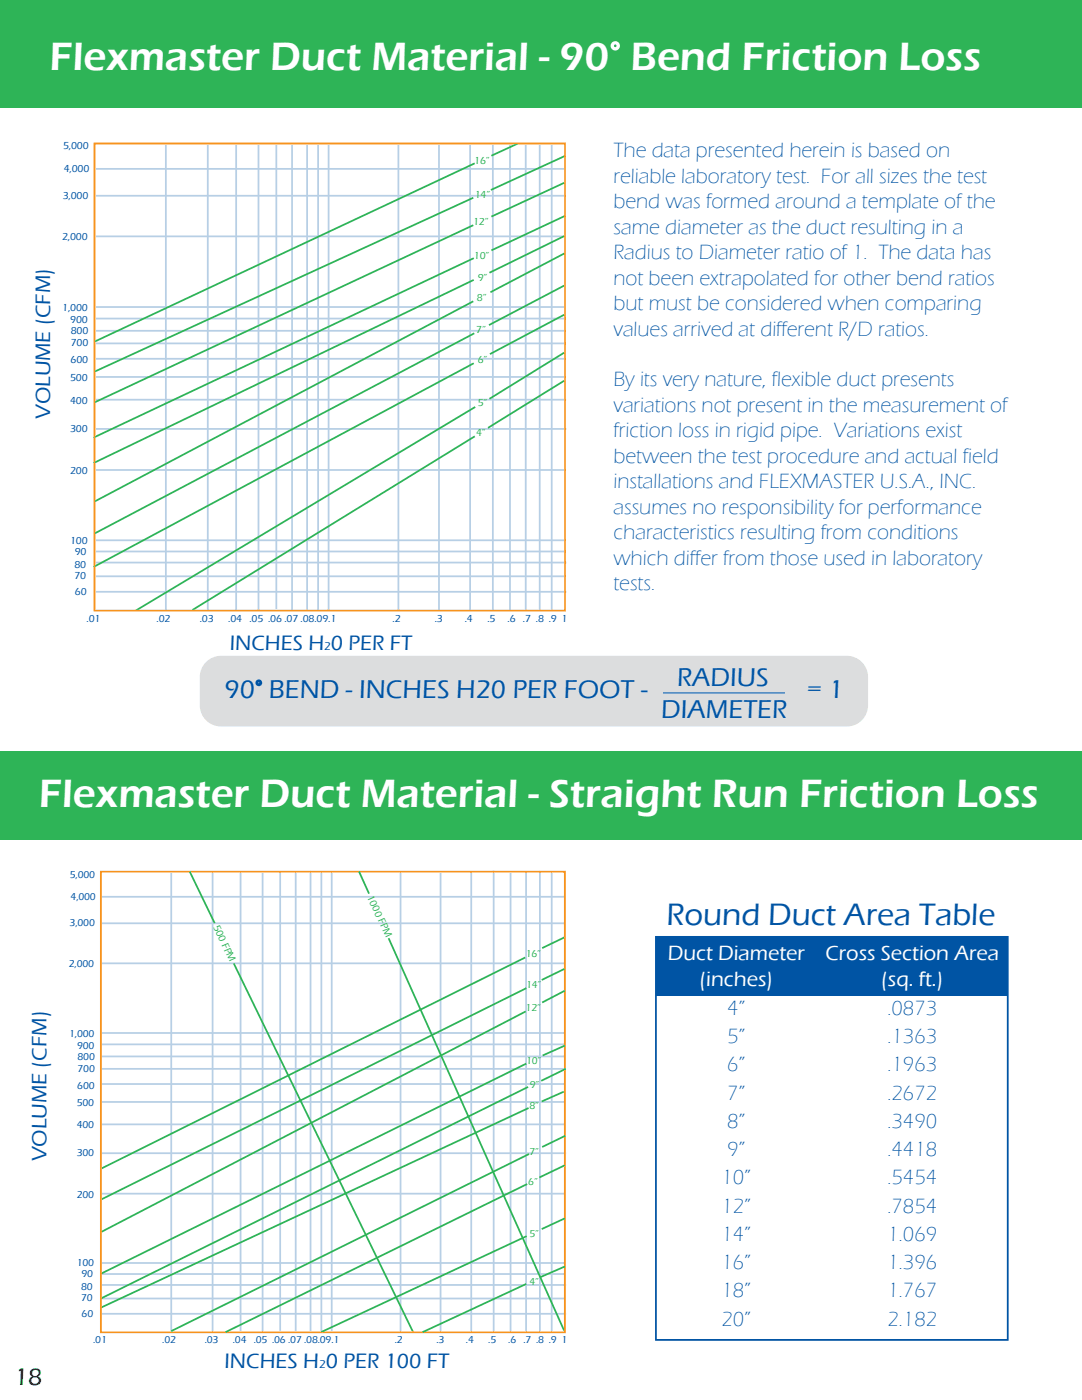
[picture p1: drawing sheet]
<svg xmlns="http://www.w3.org/2000/svg" width="216mm" height="279mm" viewBox="0 0 216 279" stroke-linecap="round" stroke-linejoin="round" font-family="sans-serif">
<defs><g id="words">
<g font-size="8.1" fill="#fff">
<text x="9.9" y="13.9">Flexmaster Duct Material - 90° Bend Friction Loss</text>
<text x="7.8" y="161">Flexmaster Duct Material - Straight Run Friction Loss</text>
</g>
<text font-size="6.3" fill="#0054a4" x="133" y="184.5">Round Duct Area Table</text>
<g font-size="5.3" fill="#0054a4">
<text x="135.1" y="136.9">RADIUS</text>
<text x="44.8" y="139.3">90 BEND - INCHES H20 PER FOOT -</text>
<text x="131.9" y="143.2">DIAMETER</text>
<text x="161" y="139.3">= 1</text>
</g>
<text font-size="4.9" fill="#231f20" x="2.8" y="276.3">18</text>
<g font-size="4.3" fill="#0054a4">
<text x="10" y="83.6" transform="rotate(-90 10 83.6)">VOLUME (CFM)</text>
<text x="45.8" y="129.8">INCHES H 0 PER FT</text>
<text x="9.3" y="231.7" transform="rotate(-90 9.3 231.7)">VOLUME (CFM)</text>
<text x="44.8" y="273">INCHES H 0 PER 100 FT</text>
</g>
<g font-size="4.2" fill="#0054a4">
<text x="122.4" y="31.4">The data presented herein is based on</text>
<text x="122.4" y="36.5">reliable laboratory test. For all sizes the test</text>
<text x="122.4" y="41.6">bend was formed around a template of the</text>
<text x="122.4" y="46.6">same diameter as the duct resulting in a</text>
<text x="122.4" y="51.7">Radius to Diameter ratio of 1. The data has</text>
<text x="122.4" y="56.8">not been extrapolated for other bend ratios</text>
<text x="122.4" y="61.9">but must be considered when comparing</text>
<text x="122.4" y="67">values arrived at different R/D ratios.</text>
<text x="122.4" y="77.1">By its very nature, flexible duct presents</text>
<text x="122.4" y="82.2">variations not present in the measurement of</text>
<text x="122.4" y="87.3">friction loss in rigid pipe. Variations exist</text>
<text x="122.4" y="92.4">between the test procedure and actual field</text>
<text x="122.4" y="97.4">installations and FLEXMASTER U.S.A., INC.</text>
<text x="122.4" y="102.5">assumes no responsibility for performance</text>
<text x="122.4" y="107.6">characteristics resulting from conditions</text>
<text x="122.4" y="112.7">which differ from those used in laboratory</text>
<text x="122.4" y="117.8">tests.</text>
<text x="145.1" y="202.5">4”</text>
<text x="177.1" y="202.5">.0873</text>
<text x="145.1" y="208.1">5”</text>
<text x="177.1" y="208.1">.1363</text>
<text x="145.1" y="213.8">6”</text>
<text x="177.1" y="213.8">.1963</text>
<text x="145.1" y="219.4">7”</text>
<text x="177.1" y="219.4">.2672</text>
<text x="145.1" y="225.1">8”</text>
<text x="177.1" y="225.1">.3490</text>
<text x="145.1" y="230.7">9”</text>
<text x="177.1" y="230.7">.4418</text>
<text x="144" y="236.4">10”</text>
<text x="177.1" y="236.4">.5454</text>
<text x="144" y="242">12”</text>
<text x="177.1" y="242">.7854</text>
<text x="144" y="247.7">14”</text>
<text x="177.1" y="247.7">1.069</text>
<text x="144" y="253.3">16”</text>
<text x="177.1" y="253.3">1.396</text>
<text x="144" y="258.9">18”</text>
<text x="177.1" y="258.9">1.767</text>
<text x="144" y="264.6">20”</text>
<text x="177.1" y="264.6">2.182</text>
</g>
<g font-size="4.2" fill="#fff">
<text x="133.3" y="191.6">Duct Diameter</text>
<text x="164.7" y="191.6">Cross Section Area</text>
<text x="139.6" y="196.9">(inches)</text>
<text x="175.8" y="196.9">(sq. ft.)</text>
</g>
<g font-size="2.3" fill="#0054a4">
<text x="64.7" y="129.8">2</text>
<text x="63.7" y="273">2</text>
</g>
<g font-size="2.1" fill="#0054a4">
<text x="12.6" y="29.8">5,000</text>
<text x="12.7" y="34.3">4,000</text>
<text x="12.5" y="39.7">3,000</text>
<text x="12.4" y="48">2,000</text>
<text x="12.4" y="62.1">1,000</text>
<text x="14" y="64.5">900</text>
<text x="14.1" y="66.6">800</text>
<text x="14.1" y="69.1">700</text>
<text x="14" y="76.1">500</text>
<text x="14.1" y="72.5">600</text>
<text x="14" y="80.6">400</text>
<text x="14" y="86.2">300</text>
<text x="14" y="94.6">200</text>
<text x="14" y="108.5">100</text>
<text x="14.9" y="113.3">80</text>
<text x="14.9" y="110.7">90</text>
<text x="14.9" y="115.6">70</text>
<text x="15" y="118.8">60</text>
<text x="17.3" y="124.1">.01</text>
<text x="31.3" y="124.1">.02</text>
<text x="39.9" y="124.1">.03</text>
<text x="45.6" y="124.1">.04 .05 .06 .07 .08.09.1</text>
<text x="78.3" y="124.1">.2</text>
<text x="86.7" y="124.1">.3</text>
<text x="92.7" y="124.1">.4</text>
<text x="97.3" y="124.1">.5</text>
<text x="101.3" y="124.1">.6 .7 .8 .9 1</text>
<text x="13.9" y="175.1">5,000</text>
<text x="14.1" y="179.6">4,000</text>
<text x="13.9" y="184.9">3,000</text>
<text x="13.8" y="193">2,000</text>
<text x="13.8" y="206.9">1,000</text>
<text x="15.4" y="209.3">900</text>
<text x="15.5" y="211.5">800</text>
<text x="15.5" y="213.9">700</text>
<text x="15.3" y="220.7">500</text>
<text x="15.4" y="217.3">600</text>
<text x="15.3" y="225.2">400</text>
<text x="15.3" y="230.8">300</text>
<text x="15.3" y="239">200</text>
<text x="15.3" y="252.7">100</text>
<text x="16.2" y="257.4">80</text>
<text x="16.2" y="254.9">90</text>
<text x="16.2" y="259.7">70</text>
<text x="16.3" y="262.9">60</text>
<text x="18.6" y="268.1">.01</text>
<text x="32.4" y="268.1">.02</text>
<text x="40.9" y="268.1">.03</text>
<text x="46.5" y="268.1">.04 .05 .06 .07 .08.09.1</text>
<text x="78.8" y="268.1">.2</text>
<text x="87.1" y="268.1">.3</text>
<text x="93" y="268.1">.4</text>
<text x="97.4" y="268.1">.5</text>
<text x="101.4" y="268.1">.6 .7 .8 .9 1</text>
</g>
<g font-size="2.1" fill="#2eb457">
<text x="94.6" y="32.7">16”</text>
<text x="94.7" y="39.4">14”</text>
<text x="94.4" y="44.9">12”</text>
<text x="94.6" y="51.7">10”</text>
<text x="95.3" y="56.1">9”</text>
<text x="95.2" y="60.1">8”</text>
<text x="95" y="66.5">7”</text>
<text x="95.3" y="72.5">6”</text>
<text x="95.3" y="81.1">5”</text>
<text x="95" y="87">4”</text>
<text x="73.2" y="179" transform="rotate(64 73.2 179)">1000 FPM</text>
<text x="42.5" y="185" transform="rotate(64 42.5 185)">500 FPM</text>
<text x="104.9" y="190.9">16”</text>
<text x="105" y="197.3">14”</text>
<text x="104.9" y="201.7">12”</text>
<text x="105" y="212.4">10”</text>
<text x="105.6" y="221.4">8”</text>
<text x="105.7" y="217.2">9”</text>
<text x="105.6" y="230.4">7”</text>
<text x="105.4" y="236.4">6”</text>
<text x="105.6" y="246.8">5”</text>
<text x="105.6" y="256.4">4”</text>
</g>
</g></defs>
<path d="M-.1 149.9h216v17.6h-216z" fill="#2eb457"/>
<path d="M40.9 132.4a4.2 4.2 0 0 1 3.2-1.5h124.9a4.2 4.2 0 0 1 4.2 4.2v5.7a4.2 4.2 0 0 1-4.2 4.2h-124.9a4.2 4.2 0 0 1-4.2-4.2v-5.7a4.2 4.2 0 0 1 1-2.7z" fill="#dcddde"/>
<path d="M-.1 -.1h216v21.6h-216z" fill="#2eb457"/>
<g fill="none" stroke="#b7cfe5" stroke-width=".35">
<path d="M18.7 33.7h94.1M18.8 39.1h94.1M33.1 28.9v92.9M41.5 28.6v93.3M47.1 28.5v93.2M51.6 28.8v93M55.1 28.7v92.9M58.3 28.5v93.2M61.3 28.4v93.3M63.5 28.5v93.3M65.6 28.5v93.2M79.5 28.6v93.3"/>
<path d="M87.6 28.9v92.9M93.8 28.6v93.3M98.3 28.4v93.5M101.8 28.8v93M104.9 28.5v93.3M107.7 28.5v93.3M110.1 28.6v93.3M18.8 47.2h94M18.7 71.6h94.2M18.7 66h94.1M18.7 75.2h94.1M18.8 63.6h94.1"/>
<path d="M18.8 61.3h93.9M18.8 79.8h94.2M18.9 68.5h94M18.7 85.6h94.3M18.8 93.8h94.1M18.7 107.8h94.1M18.7 110.1h94.2M18.7 118.1h94.3M18.9 115h94M19 112.3h94M20 179h92.7M34.2 174.2v91.7"/>
<path d="M42.4 173.9v92.1M48 173.9v91.9M52.4 174.1v91.8M55.9 174v91.6M59 173.9v91.9M62 173.8v91.9M64.1 173.9v91.9M66.2 173.8v92M79.9 174v92M87.9 174.2v91.7M94 174v92M98.5 173.7v92.3"/>
<path d="M101.9 174.1v91.8M105 173.8v92.1M107.7 173.8v92M110.1 173.9v92M20 184.3h92.9M20.1 192.3h92.6M20 216.3h92.9M20 210.8h92.8M20 219.9h92.8M20 208.4h92.9M20.1 206.2h92.6M20.1 213.3h92.8"/>
<path d="M20 230.1h93M20.1 238.2h92.8M20.1 224.4h92.8M20 252.1h92.8M20 254.3h92.9M20.1 259.1h92.8M20.2 256.4h92.8M20 262.2h93"/>
</g>
<g fill="none" stroke="#2eb457" stroke-width=".35">
<path d="M94.4 39.5l-75.6 34.7M94.7 32.6l-75.8 35.6M103.4 28.6l-5.4 2.5M112.6 36.5l-14.6 6.7M112.8 31.1l-14.8 6.8M94.4 44.9l-75.7 35.5M94.5 55.9l-75.9 36.5M94.5 51.5l-75.9 35.8M112.6 47.1l-14.9 7.3M112.6 57l-15 7.9M112.7 50.5l-14.8 7.8M112.8 43.1l-14.8 6.9"/>
<path d="M94.4 60.1l-75.6 40M94.5 72.5l-75.9 40.7M94.6 66.5l-75.8 40M112.6 62.8l-14.8 7.9M112.6 70.4l-14.9 9.2M112.6 76l-15.2 9.4M94.7 87.1l-56.3 34.6M94.8 81.2l-67.7 40.6M37.9 173.9l4.9 10.3M71.6 173.9l2 4.5M46.7 192.3l35.7 73.5M77.5 187.2l35.1 78.3"/>
<path d="M104.8 191.1l-84.6 42.1M105 197.2l-84.8 42.2M112.6 187.1l-4.4 2.1M112.6 193.4l-4.5 2.2M112.7 197.7l-4.5 2.4M104.9 201.8l-84.8 44.1M105 212.3l-85 42M105.4 216.9l-85.3 42.2M112.5 217.9l-4.4 1.9M112.7 208.7l-4.4 1.9M112.9 213.3l-4.9 2.4M105.2 236.3l-60.2 29.6"/>
<path d="M105.5 221.1l-85.4 39.9M105.6 230.3l-71.4 35.3M112.7 232.6l-5.1 2.4M112.8 226.7l-4.6 2.2M105 256.2l-20.7 9.7M105.1 246.7l-41 19.1M112.7 243.1l-4.6 2.2M112.7 252.8l-5 2.1"/>
</g>
<path d="M18.8 28.6h93.9v93.3h-93.9zM20.1 174h92.6v91.9h-92.6z" fill="none" stroke="#f7931d" stroke-width=".35"/>
<g fill="none" stroke="#fff" stroke-width=".35">
<circle cx="122.8" cy="9.2" r=".76"/>
<circle cx="122.8" cy="9.1" r=".44"/>
</g>
<g fill="none" stroke="#0054a4" stroke-width=".35">
<circle cx="51.6" cy="136.3" r=".49"/>
<circle cx="51.6" cy="136.3" r=".29"/>
</g>
<path d="M132.3 138.3h24.3" fill="none" stroke="#0054a4" stroke-width=".2"/>
<path d="M130.9 187h70.2v11.6h-70.2z" fill="#0054a4"/>
<path d="M130.9 187h70.2v80.4h-70.2z" fill="none" stroke="#0054a4" stroke-width=".35"/>
<use href="#words"/>
</svg>
